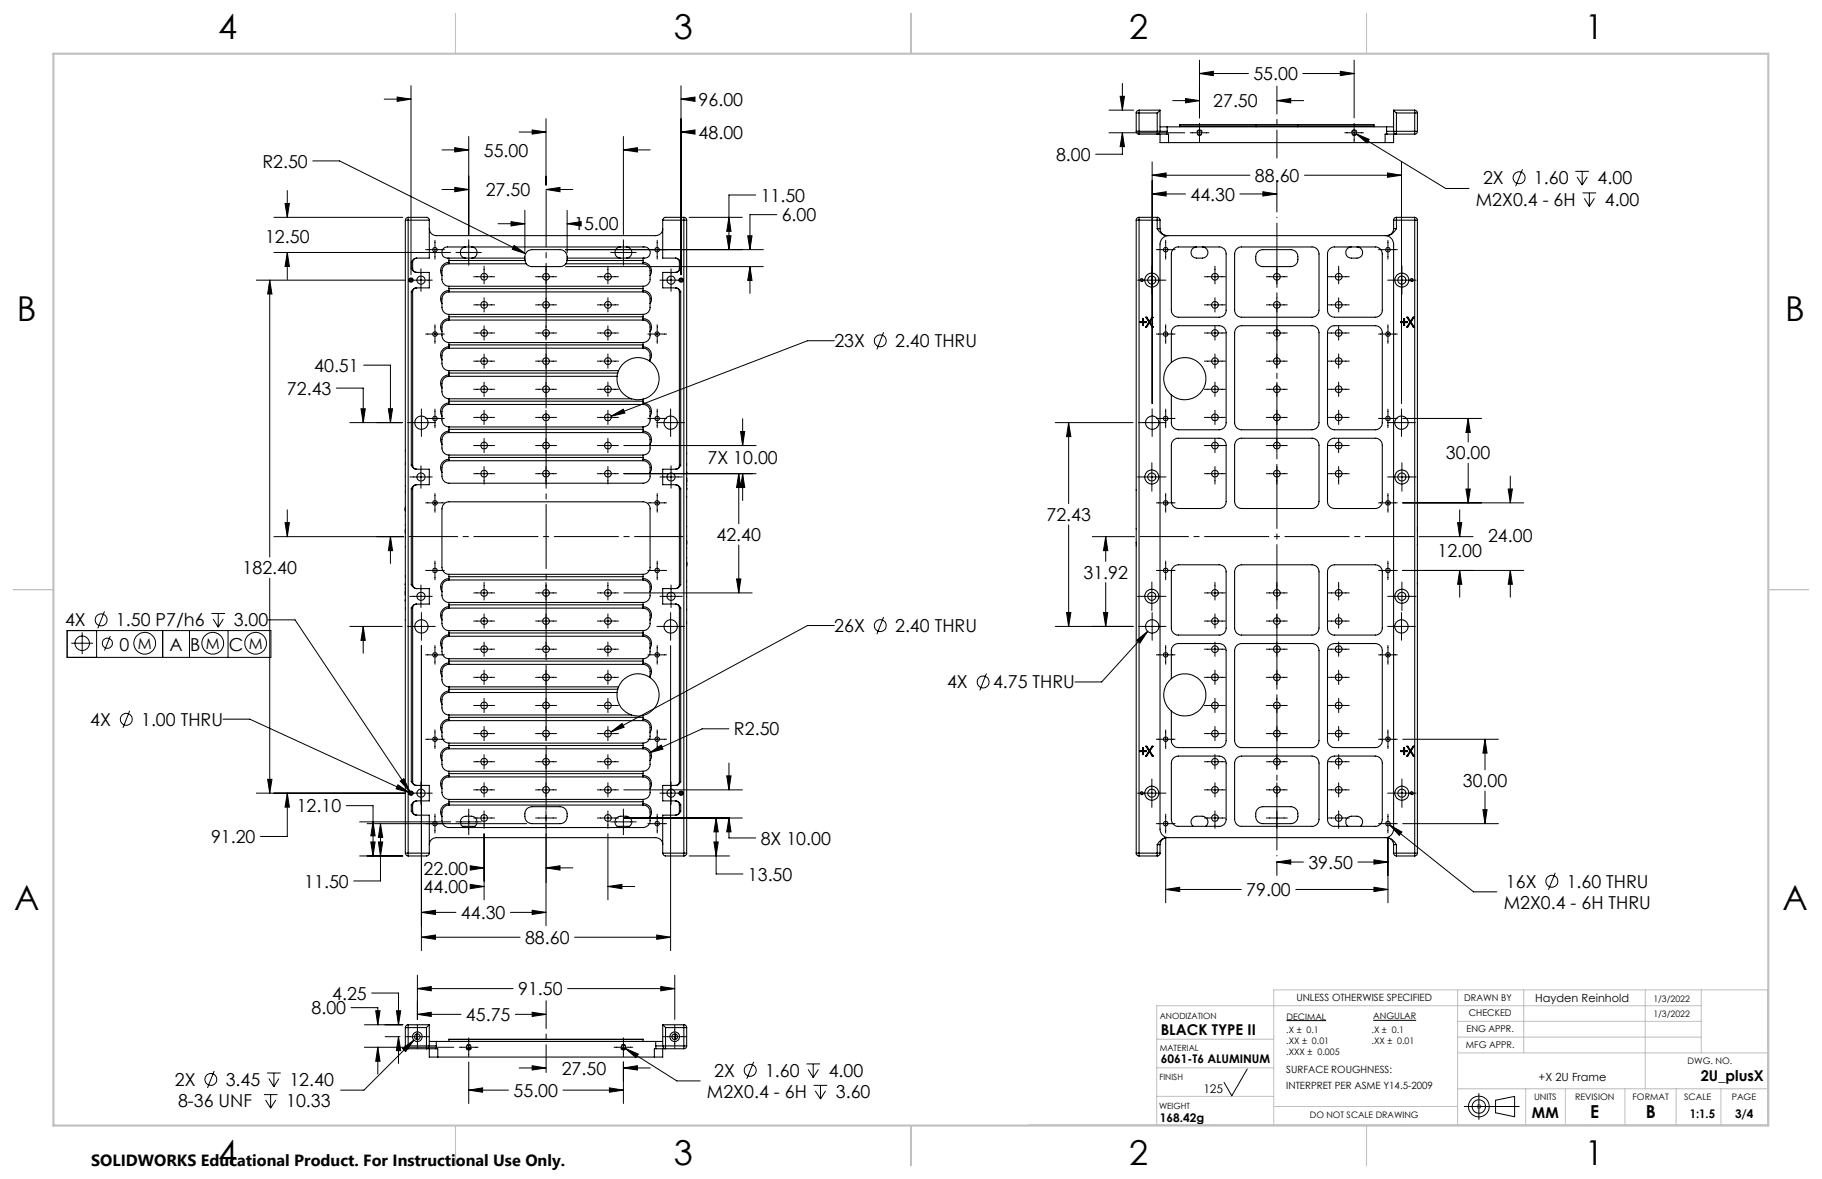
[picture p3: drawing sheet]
<svg xmlns="http://www.w3.org/2000/svg" width="432mm" height="279mm" viewBox="0 0 432 279" stroke-linecap="round" stroke-linejoin="round" font-family="sans-serif">
<defs><g id="words">
<g font-size="8.1">
<text x="51.7" y="9.3">4</text>
<text x="159.7" y="9.3">3</text>
<text x="267.6" y="9.3">2</text>
<text x="375.6" y="9.3">1</text>
<text x="4" y="76">B</text>
<text x="423.1" y="76">B</text>
<text x="3.3" y="215.7">A</text>
<text x="422.4" y="215.7">A</text>
<text x="51.7" y="276">4</text>
<text x="159.7" y="276">3</text>
<text x="267.6" y="276">2</text>
<text x="375.6" y="276">1</text>
</g>
<g font-size="4.2">
<text x="297" y="19">55.00</text>
<text x="165.6" y="25.1">96.00</text>
<text x="287.5" y="25.4">27.50</text>
<text x="165.6" y="32.9">48.00</text>
<text x="62.2" y="39.7">R2.50</text>
<text x="114.7" y="37.1">55.00</text>
<text x="250.3" y="38.1">8.00</text>
<text x="115.1" y="46.5">27.50</text>
<text x="180.3" y="47.8">11.50</text>
<text x="282.1" y="47.5">44.30</text>
<text x="297.4" y="43.1">88.60</text>
<text x="351.5" y="43.7">2X</text>
<text x="363.5" y="43.7">1.60</text>
<text x="378.6" y="43.7">4.00</text>
<text x="185.3" y="52.5">6.00</text>
<text x="349.8" y="48.7">M2X0.4 - 6H</text>
<text x="380.3" y="48.8">4.00</text>
<text x="62.8" y="57.6">12.50</text>
<text x="136.1" y="54.6">15.00</text>
<text x="197.7" y="82.3">23X</text>
<text x="212.1" y="82.3">2.40 THRU</text>
<text x="74.5" y="88.1">40.51</text>
<text x="68" y="93.5">72.43</text>
<text x="167.7" y="109.9">7X 10.00</text>
<text x="342.7" y="108.8">30.00</text>
<text x="248" y="123.4">72.43</text>
<text x="169.8" y="128.2">42.40</text>
<text x="352.7" y="128.4">24.00</text>
<text x="57.5" y="136.1">182.40</text>
<text x="256.8" y="137.1">31.92</text>
<text x="340.7" y="132">12.00</text>
<text x="15.4" y="148.4">4X</text>
<text x="27.5" y="148.4">1.50 P7/h6</text>
<text x="55.4" y="148.4">3.00</text>
<text x="197.7" y="149.8">26X</text>
<text x="212.1" y="149.8">2.40 THRU</text>
<text x="28.3" y="154.2">0</text>
<text x="40.2" y="154.2">A</text>
<text x="45.1" y="154.2">B</text>
<text x="54.3" y="154.2">C</text>
<text x="224.5" y="163.2">4X</text>
<text x="235.3" y="163.2">4.75 THRU</text>
<text x="21.4" y="172">4X</text>
<text x="33.5" y="172">1.00 THRU</text>
<text x="174" y="174.3">R2.50</text>
<text x="346.7" y="186.5">30.00</text>
<text x="70.3" y="192.5">12.10</text>
<text x="50" y="199.8">91.20</text>
<text x="180.3" y="200.2">8X 10.00</text>
<text x="100.4" y="207.3">22.00</text>
<text x="177.2" y="208.7">13.50</text>
<text x="310.1" y="205.9">39.50</text>
<text x="72.1" y="210.4">11.50</text>
<text x="100.4" y="211.7">44.00</text>
<text x="295.4" y="212.4">79.00</text>
<text x="356.4" y="215.5">M2X0.4 - 6H THRU</text>
<text x="356.9" y="210.4">16X</text>
<text x="371.3" y="210.4">1.60 THRU</text>
<text x="109.2" y="217.8">44.30</text>
<text x="124.4" y="223.7">88.60</text>
<text x="78.7" y="236.9">4.25</text>
<text x="122.8" y="235.9">91.50</text>
<text x="73.8" y="240.4">8.00</text>
<text x="110.4" y="242">45.75</text>
<text x="41.4" y="257.3">2X</text>
<text x="53.5" y="257.3">3.45</text>
<text x="68.6" y="257.3">12.40</text>
<text x="133.1" y="254.7">27.50</text>
<text x="169.3" y="255.2">2X</text>
<text x="181.3" y="255.2">1.60</text>
<text x="196.4" y="255.2">4.00</text>
<text x="42.2" y="262.4">8-36 UNF</text>
<text x="67.8" y="262.4">10.33</text>
<text x="121.7" y="259.9">55.00</text>
<text x="167.6" y="260.3">M2X0.4 - 6H</text>
<text x="198.1" y="260.3">3.60</text>
<text x="376.9" y="265">E</text>
<text x="390.1" y="265">B</text>
</g>
<text font-size="3.8" x="21.6" y="276.3">SOLIDWORKS Educational Product. For Instructional Use Only.</text>
<g font-size="3.6">
<text x="32.7" y="153.7">M</text>
<text x="48.8" y="153.7">M</text>
<text x="59" y="153.7">M</text>
</g>
<g font-size="3.5">
<text x="275.1" y="245.3">BLACK TYPE II</text>
<text x="403.1" y="256.3">2U_plusX</text>
<text x="363.1" y="265">MM</text>
</g>
<g font-size="2.8">
<text x="275.1" y="252">6061-T6 ALUMINUM</text>
<text x="285.2" y="259.1">125</text>
<text x="274.9" y="265.9">168.42g</text>
<text x="400.5" y="265">1:1.5</text>
<text x="411.2" y="265">3/4</text>
</g>
<g font-size="2.7">
<text x="363.8" y="237.4">Hayden Reinhold</text>
<text x="364.6" y="256.3">+X 2U Frame</text>
</g>
<g font-size="2.4">
<text x="307.2" y="237.2">UNLESS OTHERWISE SPECIFIED</text>
<text x="304.8" y="254.3">SURFACE ROUGHNESS:</text>
<text x="304.8" y="258.2">INTERPRET PER ASME Y14.5-2009</text>
</g>
<g font-size="2.2">
<text x="347" y="237.2">DRAWN BY</text>
<text x="347.6" y="244.7">ENG APPR.</text>
<text x="348.1" y="240.9">CHECKED</text>
<text x="347.4" y="248.4">MFG APPR.</text>
</g>
<g font-size="2.1">
<text x="391.8" y="237.4">1/3/2022</text>
<text x="304.8" y="244.7">.X ± 0.1</text>
<text x="304.9" y="241.6">DECIMAL</text>
<text x="325" y="244.7">.X ± 0.1</text>
<text x="325.4" y="241.6">ANGULAR</text>
<text x="391.8" y="241.1">1/3/2022</text>
<text x="304.8" y="247.4">.XX ± 0.01</text>
<text x="304.8" y="249.9">.XXX ± 0.005</text>
<text x="325" y="247.3">.XX ± 0.01</text>
<text x="400" y="252.1">DWG. NO.</text>
<text x="363.5" y="260.7">UNITS</text>
<text x="373.3" y="260.7">REVISION</text>
<text x="386.9" y="260.7">FORMAT</text>
<text x="399.1" y="260.7">SCALE</text>
<text x="410.4" y="260.7">PAGE</text>
<text x="310.4" y="265">DO NOT SCALE DRAWING</text>
</g>
<g font-size="2">
<text x="274.8" y="241.4">ANODIZATION</text>
<text x="274.8" y="249.1">MATERIAL</text>
<text x="274.8" y="255.9">FINISH</text>
<text x="274.7" y="262.9">WEIGHT</text>
</g>
</g></defs>
<g fill="none" stroke="#000" stroke-width=".24">
<path d="M266 19.8v6.3M284.3 17.4l3.2-.5v1zM284.3 14.3v13.6M284.3 17.4h11.6M308.8 17.4h12.1M317.6 16.9l3.3 .5-3.3 .5zM320.9 14.3v13.6M74.1 38.1h6.4l44.1 22M91.1 23.5h6.3M94.1 23l3.3 .5-3.3 .5zM97.4 20.3v44.8M104.7 35.5h6.4"/>
<path d="M107.8 35l3.3 .5-3.3 .5zM111.1 32.3v23.3M123 31.3h6.4M126.1 30.8l3.3 .5-3.3 .5zM129.4 28.1v15.8M147.7 35.5l3.4-.5v1zM147.7 32.3v23.3M147.7 35.5h6.4M161.4 23.5l3.3-.5v1zM161.4 31.3l3.3-.5v1zM161.4 20.3v44.8M161.4 23.5h3"/>
<path d="M161.4 31.3h3M262.8 31.5h18M262.8 26.1h5.9M265.5 22.8h1l-.5 3.3zM266 31.5l.5 3.2h-1zM266 31.5v5h-6.4M273 38.3v57.3M277.9 23.8h6.4M281 23.4l3.3 .4-3.3 .6zM282 31.5h4.5M284.3 29.2v4.5M302.6 23.8l3.3-.4v1z"/>
<path d="M302.6 23.8h6.4M318.7 31.5h4.4M320.9 29.2v4.5M321.4 31.7l3.1 1.3-.5 .9zM321.4 31.7l21.2 13h5.6M332.1 38.3v57.3M64.9 59.8h41.9M64.9 51.5h30.6M67.6 48.2h1l-.5 3.3zM68.1 59.8l.5 3.3h-1zM68.1 45.2v6.3M68.1 59.8v6.4"/>
<path d="M100.9 59.2h4.4M103.1 56.9v4.5M104.7 44.9h6.4M107.8 44.4l3.3 .5-3.3 .5zM108.1 59.8h6M111.1 56.8v6.1M118 53h6.4M121.1 52.5l3.3 .5-3.3 .6zM121.8 58.2l2.8 1.9-3.2-1zM124.4 49.8v9.8M129.4 44.9l3.3-.5v1zM129.4 44.9h6.3"/>
<path d="M134 59.2h46.9M134.4 53l3.3-.5v1.1zM134.4 49.8v10.1M134.4 53h.5M144.7 59.8h6.1M147.7 56.8v6.1M155.8 56.9v4.5M163.3 51.5h12.6M172.2 55.9h1l-.4 3.3zM172.8 51.5l.4 3.3h-1zM177.2 55.9h1l-.5 3.3zM179.1 46.2h-6.3v13"/>
<path d="M184.1 50.9h-6.4v8.3M273 46l3.4-.6v1.1zM273 41.5l3.4-.5v1zM273 46h8M273 41.5h23.2M274 59.2h4.5M276.3 56.9v4.5M293.8 46h8.8M299.3 45.4l3.3 .6-3.3 .5zM302.6 42.8v7.4M309.1 41.5h23M326.7 59.2h4.5"/>
<path d="M328.8 41l3.3 .5-3.3 .5zM328.9 56.9v4.5M360.8 40.1l-1.6 4M373.3 40.6h3.3M373.7 41.9l1.3 2M375 40.6v3.3M375 45.7h3.3M375.5 47l1.2 1.9M376.2 41.9l-1.2 2M376.7 45.7v3.2M377.9 47l-1.2 1.9M60.7 66.4h35.4"/>
<path d="M63.9 66.4l.6 3.3h-1.1zM63.9 66.4v65.6M97.4 66l-.3 .4h5.3M97.8 66.4l-.4 .3M99.8 63.7v5.3M100.9 79.2h4.4M103.1 76.9v4.5M112.3 78.9h4.9M112.3 72.2h4.9M112.3 65.6h4.9M114.7 63.1v4.2M114.7 70.6v3.3"/>
<path d="M114.7 77.2v3.4M126.9 78.9h5M126.9 72.2h5M126.9 65.6h5M129.4 63.1v4.2M129.4 70.6v3.3M129.4 77.2v3.4M134 63.2h46.9M141.6 78.9h5M141.6 72.2h5M141.6 65.6h5M144.1 63.1v4.2"/>
<path d="M144.1 70.6v3.3M144.1 77.2v3.4M153.5 79.2h4.5M155.8 76.9v4.5M156.4 66.4h5.3M159 63.7v5.3M161.4 66l-.3 .4M161.7 66.4l-.3 .3M177.7 63.2l.5 3.3h-1zM177.7 63.2v6.3M209.4 78.7l-1.6 4.1M269.6 66.4h6.7"/>
<path d="M270.6 66l-.3 .4M270.9 66.4l-.3 .3M273 63v6.7M274 79.2h4.5M276.3 76.9v4.5M285.4 78.9h5M285.4 72.2h5M285.4 65.6h5M287.9 63.1v4.2M287.9 70.6v3.3M287.9 77.2v3.4M300.1 78.9h5"/>
<path d="M300.1 72.2h5M300.1 65.6h5M302.6 63.1v4.2M302.6 70.6v3.3M302.6 77.2v3.4M314.8 78.9h5M314.8 72.2h5M314.8 65.6h5M317.3 63.1v4.2M317.3 70.6v3.3M317.3 77.2v3.4M326.7 79.2h4.5"/>
<path d="M328.9 66.4h6.7M328.9 76.9v4.5M332.2 63v6.7M334.6 66l-.3 .4M334.9 66.4l-.3 .3M79.7 92h6.4v8.2M85.5 96.9h1.1l-.5 3.3zM86.2 86.5h6.3v13.7M92 96.9h1l-.5 3.3zM99.9 96.9v6.5M100.9 99.2h4.4M103.1 96.9v4.5"/>
<path d="M112.3 98.9h4.9M112.3 92.3h4.9M112.3 85.6h4.9M114.7 83.9v3.4M114.7 90.6v3.3M114.7 97.2v3.4M126.9 98.9h5M126.9 92.3h5M126.9 85.6h5M129.4 83.9v3.4M129.4 90.6v3.3M129.4 97.2v3.4"/>
<path d="M141.6 98.9h5M141.6 92.3h5M141.6 85.6h5M144.1 83.9v3.4M144.1 90.6v3.3M144.1 97.2v3.4M144.8 98.6l2.9-1.6 .4 .9zM153.5 99.2h4.5M155.8 96.9v4.5M158.9 96.9v6.5M176 99.2v6.4M197.7 80.8h-6.3l-46.6 17.8"/>
<path d="M273 96.9v6.5M274 99.2h4.5M276.3 96.9v4.5M285.4 98.9h5M285.4 92.3h5M285.4 85.6h5M287.9 83.9v3.4M287.9 90.6v3.3M287.9 97.2v3.4M300.1 98.9h5M300.1 92.3h5M300.1 85.6h5"/>
<path d="M302.6 83.9v3.4M302.6 90.6v3.3M302.6 97.2v3.4M314.8 98.9h5M314.8 92.3h5M314.8 85.6h5M317.3 83.9v3.4M317.3 90.6v3.3M317.3 97.2v3.4M326.7 99.2h4.5M328.9 96.9v4.5M332.1 96.9v6.5"/>
<path d="M332.4 99.2h18.7M347.9 99.2l.5 3.3h-1zM347.9 99.2v5.5M82.9 100.2h12.4M96.6 100.2h6.6M97.1 113h5.3M99.8 110.4v5.3M100.9 119.2h4.4M103.1 116.9v4.5M112.3 105.6h4.9M112.3 112.3h4.9M114.7 103.9v3.4"/>
<path d="M114.7 110.6v4.1M126.9 105.6h5M126.9 112.3h5M129.4 103.9v3.4M129.4 110.6v4.1M141.6 105.6h5M141.6 112.3h5M144.1 103.9v3.4M144.1 110.6v4.1M147.8 105.6h31.4M147.8 112.3h31.4M153.5 119.2h4.5"/>
<path d="M155.7 100.2h6.5M155.8 116.9v4.5M156.4 113h5.3M159 110.4v5.3M175.1 112.3l.5 3.2h-1zM175.1 112.3v11.8M175.5 102.3h1l-.5 3.3zM176 112.3l.5 3.2h-1zM176 112.3v6.3M250.1 100.2h18.4M253.3 100.2l.5 3.3h-1zM253.3 100.2v19.1"/>
<path d="M269.6 113h6.7M269.8 100.2h6.5M273 109.7v6.7M274 119.2h4.5M276.3 116.9v4.5M285.4 105.6h5M285.4 112.3h5M287.9 103.9v3.4M287.9 110.6v4.1M300.1 105.6h5M300.1 112.3h5M302.6 103.9v3.4"/>
<path d="M302.6 110.6v4.1M314.8 105.6h5M314.8 112.3h5M317.3 103.9v3.4M317.3 110.6v4.1M326.7 119.2h4.5M328.9 113h6.7M328.9 100.2h6.5M328.9 116.9v4.5M332.2 109.7v6.7M332.4 119.2h28.7M347.4 115.9h1l-.5 3.3z"/>
<path d="M347.9 109.8v9.4M357.4 115.9h1l-.5 3.3zM357.9 112.8v6.4M63.9 137.1v50.9M64.9 127.2h30.8M67.6 123.9h1l-.5 3.3zM68.1 120.8v6.4M92.5 127.2l.5 3.3h-1zM92.5 127.2v6.3M99.8 138.6v5.4M100.9 135.2h4.4M103.1 133v4.4"/>
<path d="M114.7 138v4.2M129.4 138v4.2M144.1 138v4.2M153.5 135.2h4.5M155.8 133v4.4M159 138.6v5.4M174.6 137.2h1l-.5 3.3zM175.1 129.2v11.3M253.3 124.4v24M258.9 127.2h10M262 127.2l.5 3.3h-1zM262 127.2v5.8"/>
<path d="M262 138.1v10.3M273 137.9v6.8M274 135.2h4.5M276.3 133v4.4M287.9 138v4.2M302.6 138v4.2M317.3 138v4.2M326.7 135.2h4.5M328.9 133v4.4M332.2 137.9v6.8M332.4 135.2h28.7M336.3 127.2h12.8"/>
<path d="M345.4 123.9h1l-.5 3.3zM345.9 135.2l.5 3.3h-1zM345.9 120.8v6.4M345.9 135.2v6.3M357.9 135.2l.5 3.3h-1zM357.9 135.2v6.3M15.9 149.4h48.3v6.4h-48.3zM16.9 152.4h5.1M19.5 149.9v5.1M22.9 149.4v6.4M24.8 144.9l-1.6 4M26.1 150.7l-1.3 3.5"/>
<path d="M38.6 149.4v6.4M44.9 149.4v6.4M50.1 145.4h3.2M50.5 146.7l1.2 1.9M51.7 145.4v3.2M52.9 146.7l-1.2 1.9M54 149.4v6.4M63.6 146.9h6.3l27.2 40.7M82.9 148.4h12.4M86.1 148.4l.5 3.4h-1.1zM86.1 148.4v6.4M96.6 148.4h6.6"/>
<path d="M97.1 141.3h5.3M99.9 145.2v6.5M99.9 153v72.3M100.9 155.2h4.4M103.1 153v4.4M112.3 147.2h4.9M112.3 140.5h4.9M112.3 153.8h4.9M114.7 145.5v3.4M114.7 152.2v3.3M114.7 158.8v3.4M126.9 147.2h5"/>
<path d="M126.9 140.5h5M126.9 153.8h5M129.4 145.5v3.4M129.4 152.2v3.3M129.4 158.8v3.4M141.6 147.2h5M141.6 140.5h5M141.6 153.8h5M144.1 145.5v3.4M144.1 152.2v3.3M144.1 158.8v3.4M147.8 140.5h30.5"/>
<path d="M153.5 155.2h4.5M155.7 148.4h6.5M155.8 153v4.4M156.4 141.3h5.3M158.9 145.2v6.5M158.9 153v72.3M197.7 148.2h-6.3l-46.6 25.3M209.4 146.2l-1.6 4.1M233.8 159.6l-1.6 4M250.1 148.4h18.4M252.8 145.2h1l-.5 3.2zM261.5 145.2h1l-.5 3.2z"/>
<path d="M269.4 151.7l2.6-2.1-1.8 2.8zM269.6 141.3h6.7M269.8 148.4h6.5M272 149.6l-10.9 12h-6.4M273 145.2v6.5M274 155.2h4.5M276.3 153v4.4M285.4 147.2h5M285.4 140.5h5M285.4 153.8h5M287.9 145.5v3.4M287.9 152.2v3.3"/>
<path d="M287.9 158.8v3.4M300.1 147.2h5M300.1 140.5h5M300.1 153.8h5M302.6 145.5v3.4M302.6 152.2v3.3M302.6 158.8v3.4M314.8 147.2h5M314.8 140.5h5M314.8 153.8h5M317.3 145.5v3.4M317.3 152.2v3.3"/>
<path d="M317.3 158.8v3.4M326.7 155.2h4.5M328.9 141.3h6.7M328.9 148.4h6.5M328.9 153v4.4M332.1 145.2v6.5M30.7 168.5l-1.6 4M52.8 170.4h6.4l37.9 17.5M100.9 175.2h4.4M103.1 173v4.4M112.3 160.5h4.9M112.3 167.2h4.9"/>
<path d="M112.3 173.8h4.9M114.7 165.5v3.4M114.7 172.2v3.3M114.7 178.8v3.4M126.9 160.5h5M126.9 167.2h5M126.9 173.8h5M129.4 165.5v3.4M129.4 172.2v3.3M129.4 178.8v3.4M141.6 160.5h5M141.6 167.2h5"/>
<path d="M141.6 173.8h5M144.1 165.5v3.4M144.1 172.2v3.3M144.1 178.8v3.4M144.8 173.5l2.6-2.1 .5 .9zM153.5 175.2h4.5M153.9 178.4l2.8-1.8 .4 .9zM155.8 173v4.4M172.8 172.7h-6.4l-12.5 5.7M274 175.2h4.5M276.3 173v4.4M285.4 160.5h5"/>
<path d="M285.4 167.2h5M285.4 173.8h5M287.9 165.5v3.4M287.9 172.2v3.3M287.9 178.8v3.4M300.1 160.5h5M300.1 167.2h5M300.1 173.8h5M302.6 165.5v3.4M302.6 172.2v3.3M302.6 178.8v3.4M314.8 160.5h5"/>
<path d="M314.8 167.2h5M314.8 173.8h5M317.3 165.5v3.4M317.3 172.2v3.3M317.3 178.8v3.4M326.7 175.2h4.5M328.9 173v4.4M332.4 175.2h22.7M351.9 175.2l.5 3.3h-1zM351.9 175.2v7.2M60.7 188h35.4M63.4 184.7h1.1l-.6 3.3z"/>
<path d="M68.1 188l.5 3.3h-1zM68.1 188v10.2h-6.4M82.1 190.9h6.3v11.9M85.2 194.8h21.6M87 195.2h37.8M87.9 199.5h1l-.5 3.3zM88.4 194.8l.5 3.3h-1zM89.7 199.5h1l-.5 3.3zM90.2 195.2l.5 3.3h-1zM90.2 195.2v13.6h-6.4M94.3 186l2.8 1.9-3.2-1zM94.9 185.1l.8-.6 1.4 3.1z"/>
<path d="M97.4 187.6l-.3 .4h5.3M97.8 188l-.4 .3M99.8 185.3v5.3M103.1 192.9v4.5M108.1 194.8h6M111.1 191.7v6.1M112.3 180.5h4.9M112.3 187.2h4.9M112.3 193.9h4.9M114.7 185.5v3.4M114.7 192.2v4.1M114.7 197.6v15.7"/>
<path d="M126.9 180.5h5M126.9 187.2h5M126.9 193.9h5M129.4 185.5v3.4M129.4 192.2v4.1M129.4 197.6v21.8M141.6 180.5h5M141.6 187.2h5M141.6 193.9h5M144.1 185.5v3.4M144.1 192.2v4.1M144.1 197.6v15.7"/>
<path d="M144.7 194.8h6.1M147.7 191.7v6.1M147.8 187.2h28.1M147.8 193.9h28.1M153.5 195.2h4.5M155.8 192.9v4.5M156.4 188h5.3M159 185.3v5.3M161.4 187.6l-.3 .4M161.7 188l-.3 .3M169.2 199.5h1l-.5 3.3zM169.7 193.9l.5 3.2h-1z"/>
<path d="M169.7 193.9v13.2h6.4M172.2 183.9h1l-.4 3.3zM172.8 193.9l.4 3.2h-1zM172.8 193.9v4.7h6.3M172.8 180.8v6.4M269.6 188h6.7M270.6 187.6l-.3 .4M270.9 188l-.3 .3M273 184.6v6.7M274 195.2h4.5M276.3 192.9v4.5M276.3 198.7v15.3"/>
<path d="M285.4 180.5h5M285.4 187.2h5M285.4 193.9h5M287.9 185.5v3.4M287.9 192.2v4.1M300.1 180.5h5M300.1 187.2h5M300.1 193.9h5M302.6 185.5v3.4M302.6 192.2v4.1M314.8 180.5h5M314.8 187.2h5"/>
<path d="M314.8 193.9h5M317.3 185.5v3.4M317.3 192.2v4.1M326.7 195.2h4.5M328.9 188h6.7M328.9 192.9v4.5M328.9 198.7v15.3M329.4 195.5l2.8 1.7-.6 .8zM329.4 195.5l19.8 15.8h5.6M332.2 184.6v6.7M332.4 195.2h22.7M334.6 187.6l-.3 .4"/>
<path d="M334.9 188l-.3 .3M351.4 191.9h1l-.5 3.3zM351.9 187.5v7.7M85.2 202.8h10.3M99.9 216.2l3.3-.5v1zM99.9 216.2h8.2M111.4 205.2l3.3 .5-3.3 .5zM111.4 209.6l3.3 .5-3.3 .5zM112.1 205.7h2.6M112.1 210.1h2.6M121 216.2h8.4M126.1 215.7l3.3 .5-3.3 .5z"/>
<path d="M129.4 205.7l3.3-.5v1zM129.4 205.7h6.3M144.1 210.1l3.3-.5v1zM144.1 210.1h6.3M163.3 202.8h9.6M276.3 210.8l3.3-.5v1zM276.3 210.8h17.9M302.6 204.3l3.3-.5v1zM302.6 204.1v3.4M302.6 204.3h6.3M307.1 210.8h21.8M321.8 204.3h7.1"/>
<path d="M325.6 210.3l3.3 .5-3.3 .5zM325.6 203.8l3.3 .5-3.3 .5zM368.6 206.8l-1.6 4.1M83.2 238.8h6.3v4.1M88.1 235.3h6.3v7.6M89 239.5h1.1l-.6 3.4zM93.9 239.5h1.1l-.6 3.4zM98.9 234.3l3.3-.5v1zM98.9 231.1v10.5M98.9 234.3h22.7M99.9 222.1l3.3-.5v1zM99.9 222.1h23.4"/>
<path d="M126.1 239.9l3.3 .5-3.3 .5zM134.5 234.3h25.4M136.2 222.1h22.7M155.6 221.6l3.3 .5-3.3 .5zM156.6 233.8l3.3 .5-3.3 .5zM159.9 231.1v10.5M50.8 253.8l-1.6 4M62.5 259.4h3.3M63.3 254.3h3.2M63.7 255.6l1.2 1.9M64.1 259.4v3.2M64.9 254.3v3.2"/>
<path d="M66.1 255.6l-1.2 1.9M86.4 248.2h21.2M86.4 242.9h9.1M89.5 248.2l.6 3.3h-1.1zM89.5 248.2v6.3M91.3 245.7h3.5M94.4 245.7l.6 3.3h-1.1zM94.4 245.7v6.3M95.4 248.5l2.7-2-2 2.7zM96.1 245.7h5.6M98.1 246.5l-11.8 11.8h-5.6M98.9 242.9v5.6"/>
<path d="M98.9 240.4l3.3-.5v1zM98.9 240.4h10.4M108.8 248.2h4.5M111.1 246v4.4M111.1 258.3l3.3-.5v1zM111.1 251.7v9.8M111.1 258.3h9.4M122.1 240.4h7.3M123 253.1h6.4M126.1 252.6l3.3 .5-3.3 .5zM133.4 258.3h14.3M144.4 257.8l3.3 .5-3.3 .5z"/>
<path d="M145.5 248.2h4.5M147.7 246v4.4M147.7 253.1l3.4-.5v1zM147.7 251.7v9.8M147.7 253.1h6.4M148.2 248.5l3.1 1.3-.6 .8zM148.2 248.5l12.2 7.7h5.5M157.1 245.7h5.6M159.9 242.9v5.6M178.6 251.6l-1.6 4.1M191.1 252.1h3.2M191.5 253.4l1.2 2"/>
<path d="M192.7 252.1v3.3M192.8 257.2h3.2M193.2 258.5l1.3 2M194 253.4l-1.3 2M194.5 257.2v3.3M195.7 258.5l-1.2 2M295.6 253.3l-3.7 6.4-1.8-3.2M304.9 241.9h9.4M325.4 241.8h10.2M350.5 259.2v6.1M62.9 260.7l1.2 1.9M65.4 260.7l-1.3 1.9"/>
<path d="M347 262.2h13M350.1 261.9l.7 .7M350.8 261.9l-.7 .7M354.4 260.7l4.6-.9v4.9l-4.6-1z"/>
<circle cx="360" cy="42.1" r="1.41"/>
<circle cx="208.6" cy="80.8" r="1.41"/>
<circle cx="19.5" cy="152.4" r="1.72"/>
<circle cx="24" cy="146.9" r="1.4"/>
<circle cx="25.4" cy="152.5" r="1.2"/>
<circle cx="34.3" cy="152.4" r="2.57"/>
<circle cx="50.4" cy="152.4" r="2.57"/>
<circle cx="60.6" cy="152.4" r="2.57"/>
<circle cx="208.6" cy="148.2" r="1.41"/>
<circle cx="29.9" cy="170.5" r="1.4"/>
<circle cx="233" cy="161.6" r="1.41"/>
<circle cx="367.8" cy="208.9" r="1.41"/>
<circle cx="50" cy="255.8" r="1.4"/>
<circle cx="177.8" cy="253.7" r="1.41"/>
<circle cx="350.5" cy="262.2" r="2.45"/>
<circle cx="350.5" cy="262.2" r="1.59"/>
</g>
<g fill="none" stroke="#c0c0c0" stroke-width=".24">
<path d="M345.4 234.6v32M361.1 234.6v14.9M389.9 234.6v23.4M403.2 238.3h-129.1v28.3M403.2 234.6v14.9M274.1 246.3h27.8M274.1 253h27.8M274.1 259.8h27.8M345.4 249.5h73.5M345.4 258h73.5M345.4 242h57.8M345.4 245.8h57.8"/>
<path d="M361.6 258v8.6M371 258v8.6M385.1 258v8.6M397.2 258v8.6M407.8 258v8.6M243.9 266.6h175M301.9 262.2h43.5M350 262.2h1M350.1 261.9l.7 .7M350.5 261.7v1M350.8 261.9l-.7 .7M418.9 265.1v-30.5h-117v32"/>
</g>
<path d="M284.3 30.8a.67 .67 0 0 1 .6 .9 .67 .67 0 0 1-1.2 .1 .67 .67 0 0 1 .5-1h.1M320.9 30.8a.67 .67 0 0 1 .6 .9 .67 .67 0 0 1-1.1 .1 .67 .67 0 0 1 .4-1h.1M111.1 248.8a.67 .67 0 0 1-.6-.9 .67 .67 0 0 1 1.1-.1 .67 .67 0 0 1-.4 1h-.1M147.8 248.8a.67 .67 0 0 1-.6-.9 .67 .67 0 0 1 1.1-.1 .67 .67 0 0 1-.4 1h-.1" fill="none" stroke="#000" stroke-width=".24" stroke-dasharray="1.3 .6" stroke-dashoffset=".4" stroke-linecap="butt"/>
<path d="M129.4 209.2v-164.1" fill="none" stroke="#000" stroke-width=".24" stroke-dasharray="15.2 1.3 1.3 1.3" stroke-dashoffset="1.8"/>
<path d="M161.9 127.2h-64.9M270.2 127.2h64.9" fill="none" stroke="#000" stroke-width=".24" stroke-dasharray="15.2 1.3 1.3 1.3" stroke-dashoffset="3.7"/>
<path d="M302.6 20.4v17M129.4 237.2v17" fill="none" stroke="#000" stroke-width=".24" stroke-dasharray="15.2 1.3 1.3 1.3" stroke-dashoffset="8.6"/>
<path d="M302.6 51.5v151.3" fill="none" stroke="#000" stroke-width=".24" stroke-dasharray="15.2 1.3 1.3 1.3" stroke-dashoffset="-1.4"/>
<path d="M418.9 234.6v32" fill="none" stroke="#c0c0c0" stroke-width=".24" stroke-dasharray="15.2 1.3 1.3 1.3" stroke-dashoffset="1.2"/>
<path d="M108 3.2v9.5M215.9 3.2v9.5M323.8 3.2v9.5M3.1 139.7h9.6M419.1 139.7h9.5M108 266.7v9.6M215.9 266.7v9.6M323.8 266.7v9.6" fill="none" stroke="#c0c0c0" stroke-width=".25"/>
<path d="M12.7 12.7h406.4v254h-406.4z" fill="none" stroke="#c0c0c0" stroke-width=".5"/>
<g fill="#000">
<path d="M97.1 188l.3 .3v-.3zM97.4 187.6v.4h.4zM97.1 66.4l.3 .3v-.3zM97.4 66v.4h.4zM161.1 188l.3 .3v-.3zM161.4 187.6v.4h.3zM161.1 66.4l.3 .3v-.3zM161.4 66v.4h.3z"/>
<path d="M270.3 188l.3 .3v-.3zM270.6 187.6v.4h.3zM334.3 188l.3 .3v-.3zM334.6 187.6v.4h.3zM334.3 66.4l.3 .3v-.3zM334.6 66v.4h.3zM270.3 66.4l.3 .3v-.3zM270.6 66v.4h.3z"/>
<path d="M111.4 205.2l3.3 .5-3.3 .5zM129.4 205.7l3.3-.5v1zM111.4 209.6l3.3 .5-3.3 .5zM144.1 210.1l3.3-.5v1zM169.7 193.9l.5 3.2h-1zM169.2 199.5h1l-.5 3.3zM172.8 193.9l.4 3.2h-1zM172.2 183.9h1l-.4 3.3zM174.6 137.2h1l-.5 3.3zM175.1 112.3l.5 3.2h-1zM176 112.3l.5 3.2h-1zM175.5 102.3h1l-.5 3.3zM86.1 148.4l.5 3.4h-1.1zM85.5 96.9h1.1l-.5 3.3zM99.9 222.1l3.3-.5v1zM155.6 221.6l3.3 .5-3.3 .5zM126.1 215.7l3.3 .5-3.3 .5zM99.9 216.2l3.3-.5v1zM107.8 35l3.3 .5-3.3 .5zM147.7 35.5l3.4-.5v1zM129.4 44.9l3.3-.5v1zM107.8 44.4l3.3 .5-3.3 .5zM88.4 194.8l.5 3.3h-1zM87.9 199.5h1l-.5 3.3zM68.1 59.8l.5 3.3h-1zM67.6 48.2h1l-.5 3.3zM90.2 195.2l.5 3.3h-1zM89.7 199.5h1l-.5 3.3zM177.2 55.9h1l-.5 3.3zM177.7 63.2l.5 3.3h-1zM172.2 55.9h1l-.4 3.3zM172.8 51.5l.4 3.3h-1zM121.1 52.5l3.3 .5-3.3 .6zM134.4 53l3.3-.5v1.1zM121.8 58.2l-.4 .9 3.2 1zM92.5 127.2l.5 3.3h-1zM92 96.9h1l-.5 3.3zM153.9 178.4l3.2-.9-.4-.9zM144.8 173.5l3.1-1.2-.5-.9zM144.8 98.6l3.3-.7-.4-.9zM63.4 184.7h1.1l-.6 3.3zM63.9 66.4l.6 3.3h-1.1zM67.6 123.9h1l-.5 3.3zM68.1 188l.5 3.3h-1zM94.1 23l3.3 .5-3.3 .5zM161.4 23.5l3.3-.5v1zM126.1 30.8l3.3 .5-3.3 .5zM161.4 31.3l3.3-.5v1zM94.9 185.1l2.2 2.5-1.4-3.1zM94.3 186l-.4 .9 3.2 1zM111.1 258.3l3.3-.5v1zM144.4 257.8l3.3 .5-3.3 .5zM126.1 252.6l3.3 .5-3.3 .5zM147.7 253.1l3.4-.5v1zM98.9 234.3l3.3-.5v1zM156.6 233.8l3.3 .5-3.3 .5zM98.9 240.4l3.3-.5v1zM126.1 239.9l3.3 .5-3.3 .5zM89.5 248.2l.6 3.3h-1.1zM89 239.5h1.1l-.6 3.4zM93.9 239.5h1.1l-.6 3.4zM94.4 245.7l.6 3.3h-1.1zM95.4 248.5l.7 .7 2-2.7zM148.2 248.5l2.5 2.1 .6-.8zM261.5 145.2h1l-.5 3.2zM262 127.2l.5 3.3h-1zM253.3 100.2l.5 3.3h-1zM252.8 145.2h1l-.5 3.2zM273 46l3.4-.6v1.1zM299.3 45.4l3.3 .6-3.3 .5zM273 41.5l3.4-.5v1zM328.8 41l3.3 .5-3.3 .5zM351.4 191.9h1l-.5 3.3zM351.9 175.2l.5 3.3h-1zM357.9 135.2l.5 3.3h-1zM357.4 115.9h1l-.5 3.3zM345.9 135.2l.5 3.3h-1zM345.4 123.9h1l-.5 3.3zM347.9 99.2l.5 3.3h-1zM347.4 115.9h1l-.5 3.3zM276.3 210.8l3.3-.5v1zM325.6 210.3l3.3 .5-3.3 .5zM302.6 204.3l3.3-.5v1zM325.6 203.8l3.3 .5-3.3 .5zM329.4 195.5l2.2 2.5 .6-.8zM269.4 151.7l.8 .7 1.8-2.8zM284.3 17.4l3.2-.5v1zM317.6 16.9l3.3 .5-3.3 .5zM302.6 23.8l3.3-.4v1zM281 23.4l3.3 .4-3.3 .6zM266 31.5l.5 3.2h-1zM265.5 22.8h1l-.5 3.3zM321.4 31.7l2.6 2.2 .5-.9z"/>
</g>
<g fill="none" stroke="#000" stroke-width=".25">
<path d="M269.3 26.8h.6M269.3 31.1h.6M269.3 31.1a.66 .66 0 0 0 .6 .7M269.3 26.8v4.3M269.9 26.1v.7M269.9 26.1a.66 .66 0 0 0-.6 .7M269.9 31.1v.7M269.9 26.8v4.3M269.9 26.8h4.3M269.9 26.1h5M269.9 31.1h4.3M269.9 31.8h4.3"/>
<path d="M274.2 31.1h.7M274.2 31.1v.7M274.2 31.8h2.3M274.2 26.8v4.3M274.9 26.1l-.7 .7M274.9 31.1a.66 .66 0 0 1-.7 .7M274.9 31.1h1.7M274.9 30.1h1.7M274.9 31.8v2h2M274.9 26.1v5M276.5 31.8h.4v2M276.6 31.1l-.1 .7"/>
<path d="M276.6 30.1v1M276.6 30.1h52M276.9 33.8h51.4M279.6 29.8v-.3h46v.3M279.6 29.8h18M279.6 29.8v.3M297.6 29.8v-.3l.1 .6M297.6 29.8v.3M297.7 29.8h9.8M307.6 29.8v-.3l-.2 .6M307.6 29.8v.3M307.6 29.8h18"/>
<path d="M325.6 29.8v.3M328.6 31.1l.1 .7M328.6 31.1h1.7M328.6 30.1h1.7M328.6 30.1v1M328.7 31.8h2.2M328.7 31.8h-.4v2M330.3 26.1l.6 .7M330.3 31.1h.6M330.3 31.1a.66 .66 0 0 0 .6 .7M330.3 31.8v2h-2M330.3 26.1v5"/>
<path d="M330.3 26.1h5M330.9 31.1v.7M330.9 26.8v4.3M330.9 26.8h4.4M330.9 31.1h4.4M330.9 31.8h4.4M335.3 26.1v.7M335.3 26.1a.66 .66 0 0 1 .6 .7M335.3 26.8h.6M335.3 31.1h.6M335.3 31.1v.7M335.3 26.8v4.3"/>
<path d="M335.9 31.1a.66 .66 0 0 1-.6 .7M335.9 26.8v4.3M96.1 52.2v68.6M96.1 52.2h.6M96.7 51.5l-.3 .1-.3 .6M96.7 51.5v.7M96.7 51.5h4.5l.4 .3 .1 .4M96.7 52.2h5M96.7 52.2v150M101.7 52.2v9h-3.3l-.9 .9M101.7 54.2a1.69 1.69 0 0 0 1.7 1.6h52a1.63 1.63 0 0 0 1.7-1.6M110.4 58.5a1.32 1.32 0 0 0-1.3 1.3 1.32 1.32 0 0 0 1.3 1.4"/>
<path d="M111.7 58.5a1.32 1.32 0 0 1 1.4 1.3 1.32 1.32 0 0 1-1.4 1.4M147.1 58.5a1.32 1.32 0 0 0-1.4 1.3 1.32 1.32 0 0 0 1.4 1.4M148.4 58.5a1.32 1.32 0 0 1 1.4 1.3 1.32 1.32 0 0 1-1.4 1.4M157.1 52.2v9h3a1.46 1.46 0 0 1 1.2 .9M157.1 52.2h5M162.1 52.2h.6M162.1 51.5v.7M162.1 51.5a.66 .66 0 0 1 .6 .7M162.1 51.5h-4.5l-.4 .3-.1 .4M162.1 52.2v150M162.7 52.2v59.7M269.3 52.2h.6"/>
<path d="M269.3 52.2v150M269.9 51.5v.7M269.9 51.5a.66 .66 0 0 0-.6 .7M269.9 52.2h4.3M269.9 51.5h4.3M269.9 52.2v150M274.2 51.5v.7M274.2 54.2h.1a3 3 0 0 0 2.2 1.6M274.2 54.2h.7M274.2 52.2h.7M274.2 51.5a.66 .66 0 0 1 .7 .7M274.2 52.2v2"/>
<path d="M274.9 54.2a1.69 1.69 0 0 0 1.7 1.6M274.9 52.2v2M275.5 56.4l.7-.4 .7-.2h51.4a2.05 2.05 0 0 1 2 2.1v138.6a2.05 2.05 0 0 1-2 2h-51.4a2.05 2.05 0 0 1-2-2v-138.6l.2-.8zM278.1 59l.8-.5h10a1.57 1.57 0 0 1 1.7 1.7v13.3a1.63 1.63 0 0 1-1.7 1.7h-9.6a1.69 1.69 0 0 1-1.7-1.7v-13.3l.1-.7zM283.6 58.5a1.32 1.32 0 0 0-1.3 1.3 1.32 1.32 0 0 0 1.3 1.4 2.32 2.32 0 0 0 2.4-.6 1.31 1.31 0 0 0 .1-1.3 1.31 1.31 0 0 0-1.2-.8M293.1 59l.8-.5h17a1.63 1.63 0 0 1 1.7 1.7v13.3a1.69 1.69 0 0 1-1.7 1.7h-16.6a1.69 1.69 0 0 1-1.7-1.7v-13.3zM298.1 59.7l1.2-.5h6.6a2.04 2.04 0 0 1 1.7 2 2.04 2.04 0 0 1-1.7 2h-6.6a1.93 1.93 0 0 1-1.7-2.7zM315.1 59l.8-.5h10a1.63 1.63 0 0 1 1.7 1.7v13.3a1.69 1.69 0 0 1-1.7 1.7h-9.6a1.69 1.69 0 0 1-1.7-1.7v-13.3l.1-.7zM320.3 58.5a1.32 1.32 0 0 0-1.4 1.3 1.32 1.32 0 0 0 1.4 1.4 2.34 2.34 0 0 0 2.4-.6 1.34 1.34 0 0 0-1.1-2.1M330.3 54.2a1.69 1.69 0 0 1-1.7 1.6M330.3 54.2h.6M330.3 52.2h.6"/>
<path d="M330.3 52.2v2M330.9 54.2l-.2 .3a2.54 2.54 0 0 1-2 1.3M330.9 51.5v.7M330.9 51.5a.66 .66 0 0 0-.6 .7M330.9 52.2h4.4M330.9 51.5h4.4M330.9 52.2v2M335.3 51.5v.7M335.3 52.2h.6M335.3 51.5a.66 .66 0 0 1 .6 .7M335.3 52.2v150M335.9 52.2v150"/>
<path d="M97.5 63.6l.9 .9 3.3 .1v3.6h-3a1.32 1.32 0 0 0-1.2 .9M97.5 69.1h.3M97.5 62.1h.3M97.5 63.6h.3M97.5 62.1v1.5M97.5 69.1v41.2M97.8 63.6a.96 .96 0 0 0 .9 1M97.8 62.1v1.5M97.8 69.1v41.2M98.7 68.2a.9 .9 0 0 0-.9 .9M98.7 61.2a.96 .96 0 0 0-.9 .9M104.7 65.3a1.9 1.9 0 0 0 1.7 2.5"/>
<path d="M104.7 71.9a1.92 1.92 0 0 0 1.7 2.6M104.7 78.6a1.92 1.92 0 0 0 1.7 2.6M106.4 74.5v.6M106.4 61.2v.5M106.4 67.8v.6M106.4 62.2a2.04 2.04 0 0 0-1.7 3.1M106.4 62.5a1.79 1.79 0 0 0-1.7 2.3v.5M106.4 68.8a2.02 2.02 0 0 0-1.7 3.1M106.4 69.2a1.79 1.79 0 0 0-1.7 2.2v.5M106.4 75.5a2.02 2.02 0 0 0-1.7 3.1M106.4 75.8a1.79 1.79 0 0 0-1.7 2.3v.5M106.4 75.1h46"/>
<path d="M106.4 74.5h46M106.4 61.7h18M106.4 68.4h46M106.4 67.8h46M106.4 75.8h46M106.4 61.7v.8M106.4 68.4v.8M106.4 75.1v.7M106.4 69.2h46M106.4 62.5h18.3M124.4 61.2v.5M124.4 61.2h-18.4a1.32 1.32 0 0 1-1.3-1.4 1.32 1.32 0 0 1 1.3-1.3h46.4a1.35 1.35 0 0 1 1.7 1.3 1.35 1.35 0 0 1-1.6 1.4h-18.1"/>
<path d="M124.4 61.2a1.72 1.72 0 0 1 1.7-2h6.7a1.73 1.73 0 0 1 1.6 2M124.4 61.7l.3 .8M124.7 62.5l1.2 .7h7l.6-.2 .6-.5M134.1 62.5h18.3M134.4 61.7l-.3 .8M134.4 61.7h18M134.4 61.2v.5M152.4 74.5v.6M152.4 61.2v.5M152.4 67.8v.6M152.4 62.2a2.01 2.01 0 0 1 1.7 3.1M152.4 62.5a1.68 1.68 0 0 1 1.7 2v.8"/>
<path d="M152.4 68.8a1.99 1.99 0 0 1 1.7 3.1M152.4 69.2a1.68 1.68 0 0 1 1.7 2v.7M152.4 75.5a1.99 1.99 0 0 1 1.7 3.1M152.4 75.8a1.68 1.68 0 0 1 1.7 2.1v.7M152.4 61.7v.8M152.4 68.4v.8M152.4 75.1v.7M154.1 78.6a1.92 1.92 0 0 1-1.7 2.6M154.1 71.9a1.92 1.92 0 0 1-1.7 2.6M154.1 65.3a1.9 1.9 0 0 1-1.7 2.5M160.1 61.2a.97 .97 0 0 1 .9 .9M160.1 68.2a.9 .9 0 0 1 .9 .9"/>
<path d="M161 62.1h.3M161 63.6h.3M161 69.1h.3M161 63.6a.97 .97 0 0 1-.9 1M161 62.1v1.5M161 69.1v41.2M161.3 63.6l-.1 .2a1.3 1.3 0 0 1-1.1 .8h-3v3.6h3a1.25 1.25 0 0 1 1.2 .9M161.3 62.1v1.5M161.3 69.1v41.2M270.1 76.4h.7M270.1 76.3h.7M270.1 76.3v.1"/>
<path d="M270.1 76.3h.1M270.2 76.3h1.4M270.2 76.3l-.1 .1M270.8 77.2h.2M270.8 75.6h.2M270.8 75.6v.7M270.8 76.4v.8M270.8 76.3h.1M270.8 75.6l.1 .1M270.9 76.3l.1 .1M270.9 75.7v1.3M270.9 77l.1 .2"/>
<path d="M270.9 77l-.1 .2M270.9 76.3l-.1 .1M271 76.4h.7M271 76.3h.7M271 75.6v.7M271 76.4v.8M271 76.3h-.1M271 75.6l-.1 .1M271.5 75.2h.3M271.5 77.5h.2M271.5 75.2l.8 1.1M271.5 75.2l.2 .1"/>
<path d="M271.6 76.3l.1 .1M271.7 76.3v.1M271.7 76.3h-.1M271.7 77.4v.1M271.7 77.4l-.2 .1M271.7 75.3l.7 1M271.8 75.2l.6 .9M271.8 75.2l-.1 .1M272.3 76.3l-.8 1.2M272.3 76.3h.2M272.4 76.3h.1M272.4 76.5l-.7 1"/>
<path d="M272.4 76.5l.6 1M272.4 76.1v.4M272.4 76.3l-.7 1.1M272.4 76.3l.7 1.1M272.5 76.3l.8 1.2M273 75.2h.3M273 75.2l-.6 .9M273 75.2v.1M273 77.5h.3M273 75.3l-.6 1M273.1 77.4l-.1 .1M273.1 77.4l.2 .1"/>
<path d="M273.3 75.2l-.8 1.1M273.3 75.2l-.3 .1M293.1 77.7l.5-.4 .7-.1h16.6a1.69 1.69 0 0 1 1.7 1.6v21.4a1.69 1.69 0 0 1-1.7 1.6h-16.6a1.69 1.69 0 0 1-1.7-1.6v-21.4zM315.1 77.7l.5-.4 .7-.1h9.6a1.69 1.69 0 0 1 1.7 1.6v21.4a1.69 1.69 0 0 1-1.7 1.6h-9.6a1.69 1.69 0 0 1-1.7-1.6v-21.4l.1-.6zM332 76.3v.1M332 76.4h.7M332 76.3h.7M332 76.3h.1M332.1 76.3h1.4M332.1 76.3l-.1 .1M332.7 75.6v.7M332.7 76.4v.8"/>
<path d="M332.7 77.2h.2M332.7 75.6h.2M332.7 76.3h.1M332.7 75.6l.1 .1M332.8 75.7v1.3M332.8 76.3l.1 .1M332.8 77l.1 .2M332.8 77l-.1 .2M332.8 76.3l-.1 .1M332.9 75.6v.7M332.9 76.4v.8M332.9 76.4h.7"/>
<path d="M332.9 76.3h.7M332.9 76.3h-.1M332.9 75.6l-.1 .1M333.4 75.2h.3M333.4 75.2l.8 1.1M333.4 77.5h.2M333.4 75.2l.2 .1M333.5 76.3l.1 .1M333.6 76.3v.1M333.6 77.4l-.2 .1M333.6 77.4v.1M333.6 76.3h-.1"/>
<path d="M333.6 75.3l.7 1M333.7 75.2l.6 .9M333.7 75.2l-.1 .1M334.2 76.3l-.8 1.2M334.2 76.3h.2M334.3 76.3h.1M334.3 76.5l-.7 1M334.3 76.5l.6 1M334.3 76.1v.4M334.3 76.3l-.7 1.1M334.3 76.3l.7 1.1M334.4 76.3l.8 1.2"/>
<path d="M334.9 75.2h.2M334.9 75.2l-.6 .9M334.9 75.2v.1M334.9 77.5h.3M334.9 75.3l-.6 1M335 77.4l-.1 .1M335 77.4l.2 .1M335.1 75.2l-.7 1.1M335.1 75.2l-.2 .1M104.7 85.3a1.92 1.92 0 0 0 1.7 2.5M104.7 91.9a1.92 1.92 0 0 0 1.7 2.6M104.7 98.6a1.92 1.92 0 0 0 1.7 2.6"/>
<path d="M106.4 87.8v.6M106.4 94.5v.6M106.4 81.2v.5M106.4 82.2a2.02 2.02 0 0 0-1.7 3.1M106.4 82.5a1.79 1.79 0 0 0-1.7 2.3v.5M106.4 88.8a2 2 0 0 0-1.7 3.1M106.4 89.2a1.79 1.79 0 0 0-1.7 2.2v.5M106.4 95.5a2 2 0 0 0-1.7 3.1M106.4 95.8a1.79 1.79 0 0 0-1.7 2.3v.5M106.4 88.4h40M106.4 87.8h40.2M106.4 95.1h46"/>
<path d="M106.4 94.5h43.3M106.4 81.7h46M106.4 81.2h46M106.4 81.7v.8M106.4 88.4v.8M106.4 95.1v.7M106.4 89.2h39.8M106.4 95.8h46M106.4 82.5h46M146.2 89.2a5 5 0 0 0 3.5 5.3M146.4 88.4l-.2 .8M146.6 87.8l-.2 .6"/>
<path d="M149.7 94.5l1 .2 1.7-.1M152.4 94.6v.5M152.4 81.2v.5M152.4 95.5a1.98 1.98 0 0 1 1.7 3.1M152.4 95.8a1.68 1.68 0 0 1 1.7 2.1v.7M152.4 82.2a1.99 1.99 0 0 1 1.7 3.1M152.4 82.5a1.68 1.68 0 0 1 1.7 2v.8M152.4 81.7v.8M152.4 95.1v.7M154.1 98.6a1.92 1.92 0 0 1-1.7 2.6M154.1 85.7a5 5 0 0 1 2 5 5 5 0 0 1-3.7 3.9M154.1 85.7a5 5 0 0 0-7.5 2.1"/>
<path d="M154.1 85.3v.4M277.6 85.9v-7.1a1.69 1.69 0 0 1 1.7-1.6h9.6a1.63 1.63 0 0 1 1.7 1.6v21.4a1.63 1.63 0 0 1-1.7 1.6h-9.6a1.69 1.69 0 0 1-1.7-1.6v-6.6M277.6 85.9a5 5 0 0 0 0 7.7M277.6 85.9a5 5 0 0 1 6.8 .4 5 5 0 0 1 0 6.9 5 5 0 0 1-6.8 .4M97.5 110.3l.1 .2a1.23 1.23 0 0 0 1.1 .7h3v3.7h-3.3l-.9 .9M97.5 115.8h.3M97.5 110.3h.3M97.5 115.8v22.7M97.8 110.3a.9 .9 0 0 0 .9 .9M97.8 115.8v22.7M98.7 114.9a.96 .96 0 0 0-.9 .9M104.7 105.3a1.92 1.92 0 0 0 1.7 2.5"/>
<path d="M104.7 111.9a1.92 1.92 0 0 0 1.7 2.6h46a1.63 1.63 0 0 0 1.7-1.6v-1M106.4 101.2v.5M106.4 107.8v.6M106.4 102.2a2 2 0 0 0-1.7 3.1M106.4 102.5a1.79 1.79 0 0 0-1.7 2.3v.5M106.4 108.8a2 2 0 0 0-1.7 3.1M106.4 109.2a1.79 1.79 0 0 0-1.7 2.2v.5M106.4 101.7h46M106.4 101.2h46M106.4 108.4h46M106.4 107.8h46M106.4 101.7v.8"/>
<path d="M106.4 108.4v.8M106.4 102.5h46M106.4 109.2h46M152.4 101.2v.5M152.4 107.8v.6M152.4 102.2a1.98 1.98 0 0 1 1.7 3.1M152.4 102.5a1.68 1.68 0 0 1 1.7 2v.8M152.4 108.8a1.98 1.98 0 0 1 1.7 3.1M152.4 109.2a1.68 1.68 0 0 1 1.7 2v.7M152.4 101.7v.8M152.4 108.4v.8M154.1 105.3a1.92 1.92 0 0 1-1.7 2.5"/>
<path d="M160.1 114.9a.97 .97 0 0 1 .9 .9M161 110.3h.3M161 115.8h.3M161 110.3a.9 .9 0 0 1-.9 .9M161 115.8v22.7M161.3 110.3l-.1 .2a1.14 1.14 0 0 1-1.1 .7h-3v3.7h3a1.36 1.36 0 0 1 1.2 .9M161.3 115.8v22.7M162.7 111.9v.1M162.7 112v1.4M162.7 113.4v.5M162.7 115.7v.2M162.7 115.9v12.6"/>
<path d="M162.7 113.9v.4M162.7 112v.3M162.7 114.8v.2M162.7 113.9v1.8M269.3 116v.1M278.1 104.3l.8-.4h10a1.57 1.57 0 0 1 1.7 1.6v13.4a1.63 1.63 0 0 1-1.7 1.6h-9.6a1.69 1.69 0 0 1-1.7-1.6v-13.4l.1-.6zM293.1 104.3l.8-.4h17a1.63 1.63 0 0 1 1.7 1.6v13.4a1.69 1.69 0 0 1-1.7 1.6h-16.6a1.69 1.69 0 0 1-1.7-1.6v-13.4zM315.1 104.3l.8-.4h10a1.63 1.63 0 0 1 1.7 1.6v13.4a1.69 1.69 0 0 1-1.7 1.6h-9.6a1.69 1.69 0 0 1-1.7-1.6v-13.4l.1-.6zM96.1 138.5v.1M96.1 125.9v12.6M96.1 120.8v5.1M96.1 125.9v.3"/>
<path d="M96.1 120.8v.2zM96.1 125.5v.4M96.1 120.4v.3M96.1 139.3v.2M96.1 120.2v.6M96.1 138.6v1.9M97.5 138.5l.9 .9 3.3 .1v3.7h-3a1.32 1.32 0 0 0-1.2 .9M97.5 138.5h.3M97.8 138.5a.96 .96 0 0 0 .9 1M106.4 136.1v.6M106.4 137.1a2 2 0 0 0-1.7 3.1M106.4 137.4a1.79 1.79 0 0 0-1.7 2.3v.5"/>
<path d="M106.4 136.1a1.69 1.69 0 0 1-1.7-1.7v-13.8a1.69 1.69 0 0 1 1.7-1.7h46a1.63 1.63 0 0 1 1.7 1.7v13.8a1.63 1.63 0 0 1-1.7 1.7M106.4 136.7h46M106.4 136.1h46M106.4 136.7v.7M106.4 137.4h46M152.4 136.1v.6M152.4 137.1a1.98 1.98 0 0 1 1.7 3.1M152.4 137.4a1.68 1.68 0 0 1 1.7 2.1v.7M152.4 136.7v.7M161 138.5h.3M161 138.5a.97 .97 0 0 1-.9 1M161.3 138.5l-.1 .2a1.3 1.3 0 0 1-1.1 .8h-3v3.7h3a1.25 1.25 0 0 1 1.2 .9"/>
<path d="M162.7 128.5v5.1M162.7 133.6v68.6M162.7 128.1v.4M162.7 133.3v.3zM162.7 128.5v.3M162.7 133.6v.3M162.7 133.6v.6M269.3 129.2v.1M269.3 125.2v.1M278.1 134.3l1.2-.5h9.6a1.63 1.63 0 0 1 1.7 1.7v13.3a1.57 1.57 0 0 1-1.7 1.7h-9.6a1.63 1.63 0 0 1-1.7-1.7v-13.3l.1-.6zM293.1 134.3l1.2-.5h16.6a1.69 1.69 0 0 1 1.7 1.7v13.3a1.63 1.63 0 0 1-1.7 1.7h-16.6a1.63 1.63 0 0 1-1.7-1.7v-13.3zM315.1 134.3l1.2-.5h9.6a1.69 1.69 0 0 1 1.7 1.7v13.3a1.63 1.63 0 0 1-1.7 1.7h-9.6a1.63 1.63 0 0 1-1.7-1.7v-13.3l.1-.6z"/>
<path d="M335.9 125v.2M335.9 129v.1M335.9 138.2v.2M96.1 142.3v.2M96.1 140.9v1.4M96.1 140.5v.4M96.1 140.1v.4M96.1 142.1v.2M96.1 142.5v59.7M97.5 144.1h.3M97.5 144.1v41.1M97.8 144.1v41.1"/>
<path d="M98.7 143.2a.9 .9 0 0 0-.9 .9M104.7 140.2a1.9 1.9 0 0 0 1.7 2.6M104.7 146.9a1.9 1.9 0 0 0 1.7 2.5M104.7 153.6a1.9 1.9 0 0 0 1.7 2.5M106.4 149.4v.6M106.4 156.1v.6M106.4 142.8v.5M106.4 143.8a2 2 0 0 0-1.7 3.1M106.4 144.1a1.79 1.79 0 0 0-1.7 2.3v.5M106.4 150.5a2 2 0 0 0-1.7 3.1M106.4 150.8a1.79 1.79 0 0 0-1.7 2.2v.6M106.4 157.1a2 2 0 0 0-1.7 3.1"/>
<path d="M106.4 157.4a1.79 1.79 0 0 0-1.7 2.3v.5M106.4 150h46M106.4 149.4h46M106.4 156.7h46M106.4 156.1h46M106.4 143.3h46M106.4 142.8h46M106.4 143.3v.8M106.4 150v.8M106.4 156.7v.7M106.4 150.8h46M106.4 157.4h46"/>
<path d="M106.4 144.1h46M152.4 149.4v.6M152.4 156.1v.6M152.4 142.8v.5M152.4 150.5a1.98 1.98 0 0 1 1.7 3.1M152.4 150.8a1.68 1.68 0 0 1 1.7 2v.8M152.4 157.1a1.98 1.98 0 0 1 1.7 3.1M152.4 157.4a1.68 1.68 0 0 1 1.7 2.1v.7M152.4 143.8a1.98 1.98 0 0 1 1.7 3.1M152.4 144.1a1.68 1.68 0 0 1 1.7 2v.8M152.4 143.3v.8M152.4 150v.8"/>
<path d="M152.4 156.7v.7M154.1 153.6a1.9 1.9 0 0 1-1.7 2.5M154.1 146.9a1.9 1.9 0 0 1-1.7 2.5M154.1 140.2a1.9 1.9 0 0 1-1.7 2.6M160.1 143.2a.9 .9 0 0 1 .9 .9M161 144.1h.3M161 144.1v41.1M161.3 144.1v41.1M293.1 153l1.2-.5h16.6a1.69 1.69 0 0 1 1.7 1.7v21.3a1.69 1.69 0 0 1-1.7 1.7h-16.6a1.69 1.69 0 0 1-1.7-1.7v-21.3zM315.1 153l1.2-.5h9.6a1.69 1.69 0 0 1 1.7 1.7v21.3a1.69 1.69 0 0 1-1.7 1.7h-9.6a1.69 1.69 0 0 1-1.7-1.7v-21.3l.1-.7zM104.7 160.2a1.9 1.9 0 0 0 1.7 2.6M104.7 166.9a1.9 1.9 0 0 0 1.7 2.5"/>
<path d="M104.7 173.5a1.92 1.92 0 0 0 1.7 2.6M106.4 176.1v.6M106.4 169.4v.6M106.4 162.8v.5M106.4 170.4a2.02 2.02 0 0 0-1.7 3.1M106.4 170.8a1.79 1.79 0 0 0-1.7 2.2v.5M106.4 177.1a2.02 2.02 0 0 0-1.7 3.1M106.4 177.4a1.79 1.79 0 0 0-1.7 2.3v.5M106.4 163.8a2.04 2.04 0 0 0-1.7 3.1M106.4 164.1a1.79 1.79 0 0 0-1.7 2.3v.5M106.4 176.7h46M106.4 176.1h46"/>
<path d="M106.4 170h46M106.4 169.4h43.3M106.4 163.3h40M106.4 162.8h40.2M106.4 163.3v.8M106.4 170v.8M106.4 176.7v.7M106.4 164.1h39.8M106.4 170.8h46M106.4 177.4h46M146.2 164.1a5 5 0 0 0 3.5 5.3M146.4 163.3l-.2 .8"/>
<path d="M146.6 162.8l-.2 .5M149.7 169.4l1.7 .3 1-.2M152.4 176.1v.6M152.4 169.5v.5M152.4 170.4a1.99 1.99 0 0 1 1.7 3.1M152.4 170.8a1.68 1.68 0 0 1 1.7 2v.7M152.4 177.1a1.99 1.99 0 0 1 1.7 3.1M152.4 177.4a1.68 1.68 0 0 1 1.7 2.1v.7M152.4 170v.8M152.4 176.7v.7M154.1 173.5a1.92 1.92 0 0 1-1.7 2.6M154.1 160.6a5 5 0 0 1 2 5 5 5 0 0 1-3.7 3.9"/>
<path d="M154.1 160.6a5 5 0 0 0-7.5 2.2M154.1 160.2v.4M270.1 178.1h.7M270.1 177.9h.7M270.1 177.9v.2M270.1 177.9l.1 .1M270.2 178h1.4M270.2 178l-.1 .1M270.8 178.8h.2M270.8 177.2h.2M270.8 177.2v.7M270.8 178.1v.7"/>
<path d="M270.8 177.2l.1 .1M270.8 177.9l.2 .2M270.9 177.3v1.4M270.9 178.7l-.1 .1M270.9 178.7l.1 .1M271 178.1h.7M271 177.9h.7M271 177.2v.7M271 178.1v.7M271 177.9l-.2 .2M271 177.2l-.1 .1M271.5 179.2h.2"/>
<path d="M271.5 176.8h.3M271.5 176.8l.8 1.2M271.5 176.8l.2 .2M271.6 178l.1 .1M271.7 177.9v.2M271.7 179.1v.1M271.7 179.1l-.2 .1M271.7 177.9l-.1 .1M271.7 177l.7 1M271.8 176.8l.6 1M271.8 176.8l-.1 .2M272.3 178l-.8 1.2"/>
<path d="M272.3 178h.2M272.4 178h.1M272.4 178.2l-.7 1M272.4 178.2l.6 1M272.4 178l-.7 1.1M272.4 177.8v.4M272.4 178l.7 1.1M272.5 178l.8 1.2M273 176.8h.3M273 176.8l-.6 1M273 176.8v.2M273 179.2h.3"/>
<path d="M273 177l-.6 1M273.1 179.1l.2 .1M273.1 179.1l-.1 .1M273.3 176.8l-.8 1.2M273.3 176.8l-.3 .2M277.6 160.8v-6.6a1.69 1.69 0 0 1 1.7-1.7h9.6a1.63 1.63 0 0 1 1.7 1.7v21.3a1.63 1.63 0 0 1-1.7 1.7h-9.6a1.69 1.69 0 0 1-1.7-1.7v-7M277.6 160.8a5 5 0 0 0 0 7.7M277.6 160.8a5 5 0 0 1 6.8 .5 5 5 0 0 1 0 6.8 5 5 0 0 1-6.8 .4M278.1 179.7l1.2-.5h9.6a1.63 1.63 0 0 1 1.7 1.6v13.4a1.57 1.57 0 0 1-1.7 1.6h-9.6a1.63 1.63 0 0 1-1.7-1.6v-13.4l.1-.6zM293.1 179.7l1.2-.5h16.6a1.69 1.69 0 0 1 1.7 1.6v13.4a1.63 1.63 0 0 1-1.7 1.6h-16.6a1.63 1.63 0 0 1-1.7-1.6v-13.4zM315.1 179.7l1.2-.5h9.6a1.69 1.69 0 0 1 1.7 1.6v13.4a1.63 1.63 0 0 1-1.7 1.6h-9.6a1.63 1.63 0 0 1-1.7-1.6v-13.4l.1-.6zM332 177.9v.2"/>
<path d="M332 178.1h.7M332 177.9h.7M332 177.9l.1 .1M332.1 178h1.4M332.1 178l-.1 .1M332.7 177.2v.7M332.7 178.1v.7M332.7 178.8h.2M332.7 177.2h.2M332.7 177.2l.1 .1M332.7 177.9l.2 .2M332.8 178.7l-.1 .1"/>
<path d="M332.8 177.3v1.4M332.8 178.7l.1 .1M332.9 178.1h.7M332.9 177.2v.7M332.9 178.1v.7M332.9 177.9h.7M332.9 177.9l-.2 .2M332.9 177.2l-.1 .1M333.4 179.2h.2M333.4 176.8h.3M333.4 176.8l.8 1.2M333.4 176.8l.2 .2"/>
<path d="M333.5 178l.1 .1M333.6 177.9v.2M333.6 179.1l-.2 .1M333.6 179.1v.1M333.6 177.9l-.1 .1M333.6 177l.7 1M333.7 176.8l.6 1M333.7 176.8l-.1 .2M334.2 178l-.8 1.2M334.2 178h.2M334.3 178h.1M334.3 178.2l-.7 1"/>
<path d="M334.3 178.2l.6 1M334.3 178l.7 1.1M334.3 177.8v.4M334.3 178l-.7 1.1M334.4 178l.8 1.2M334.9 176.8h.2M334.9 176.8l-.6 1M334.9 176.8v.2M334.9 179.2h.3M334.9 177l-.6 1M335 179.1l.2 .1M335 179.1l-.1 .1"/>
<path d="M335.1 176.8l-.7 1.2M335.1 176.8l-.2 .2M97.5 185.2l.1 .2a1.28 1.28 0 0 0 1.1 .7h3v3.7l-3.3 .1-.9 .8M97.5 192.2l.9 .9 3.3 .1v9M97.5 190.7h.3M97.5 192.2h.3M97.5 185.2h.3M97.5 190.7v1.5M97.8 185.2a.9 .9 0 0 0 .9 .9M97.8 192.2a.96 .96 0 0 0 .9 1M97.8 190.7v1.5M98.7 189.8a.96 .96 0 0 0-.9 .9"/>
<path d="M104.7 180.2a1.92 1.92 0 0 0 1.7 2.6M104.7 186.9a1.92 1.92 0 0 0 1.7 2.5M104.7 193.5a1.92 1.92 0 0 0 1.7 2.6h46a1.63 1.63 0 0 0 1.7-1.6v-1M106.4 189.4v.6M106.4 182.8v.5M106.4 183.8a2.02 2.02 0 0 0-1.7 3.1M106.4 184.1a1.79 1.79 0 0 0-1.7 2.3v.5M106.4 190.4a2 2 0 0 0-1.7 3.1M106.4 190.8a1.79 1.79 0 0 0-1.7 2.2v.5M106.4 190h46M106.4 189.4h46M106.4 183.3h46"/>
<path d="M106.4 182.8h46M106.4 183.3v.8M106.4 190v.8M106.4 184.1h46M106.4 190.8h46M109.6 195.8h2.9M110.4 196.1a1.34 1.34 0 0 1-1.3-1.3 1.34 1.34 0 0 1 1.3-1.4h1.3a1.34 1.34 0 0 1 1.4 1.4 1.34 1.34 0 0 1-1.4 1.3M124.9 191.7l1.2-.5h6.7a2.04 2.04 0 0 1 1.6 2 2.04 2.04 0 0 1-1.6 2h-6.7a2.08 2.08 0 0 1-1.7-1.4 2.08 2.08 0 0 1 .5-2.1zM146.3 195.8h2.9M147.1 196.1a1.34 1.34 0 0 1-1.4-1.3 1.34 1.34 0 0 1 1.4-1.4h1.3a1.34 1.34 0 0 1 1.4 1.4 1.34 1.34 0 0 1-1.4 1.3M152.4 189.4v.6M152.4 182.8v.5"/>
<path d="M152.4 190.4a1.98 1.98 0 0 1 1.7 3.1M152.4 190.8a1.68 1.68 0 0 1 1.7 2v.7M152.4 183.8a1.99 1.99 0 0 1 1.7 3.1M152.4 184.1a1.68 1.68 0 0 1 1.7 2v.8M152.4 183.3v.8M152.4 190v.8M154.1 186.9a1.92 1.92 0 0 1-1.7 2.5M154.1 180.2a1.92 1.92 0 0 1-1.7 2.6M160.1 189.8a.97 .97 0 0 1 .9 .9M161 190.7h.3M161 192.2h.3M161 185.2h.3"/>
<path d="M161 185.2a.9 .9 0 0 1-.9 .9M161 192.2a.97 .97 0 0 1-.9 1M161 190.7v1.5M161.3 192.2l-.1 .2a1.3 1.3 0 0 1-1.1 .8h-3v9M161.3 185.2l-.1 .2a1.18 1.18 0 0 1-1.1 .7h-3v3.7h3a1.36 1.36 0 0 1 1.2 .9M161.3 190.7v1.5M276.5 198.5a3.3 3.3 0 0 0-2.3 1.7M276.6 198.5a1.69 1.69 0 0 0-1.7 1.7M282.8 195.8a1.34 1.34 0 0 1-.5-1.5 1.34 1.34 0 0 1 1.3-.9h1.3a1.32 1.32 0 0 1 1.3 .9 1.32 1.32 0 0 1-.5 1.5M298.1 191.7l1.2-.5h6.6a2.04 2.04 0 0 1 1.7 2 2.04 2.04 0 0 1-1.7 2h-6.6a2.06 2.06 0 0 1-1.7-1.4 2.06 2.06 0 0 1 .5-2.1zM319.5 195.8a1.32 1.32 0 0 1-.5-1.5 1.32 1.32 0 0 1 1.3-.9h1.3a1.34 1.34 0 0 1 1.3 .9 1.34 1.34 0 0 1-.5 1.5M328.6 198.5a1.69 1.69 0 0 1 1.7 1.7"/>
<path d="M328.7 198.5a2.73 2.73 0 0 1 2.2 1.7M96.1 202.2h.6M96.1 202.2l.2 .4 .4 .2M96.7 202.2v.6M96.7 202.2h5M101.7 202.2l-.1 .3-.4 .3h-4.5M101.7 200.2a1.69 1.69 0 0 1 1.7-1.7h52a1.63 1.63 0 0 1 1.7 1.7M157.1 202.2l.2 .4 .3 .2h4.5M157.1 202.2h5M162.1 202.2v.6M162.1 202.2h.6M162.7 202.2a.66 .66 0 0 1-.6 .6"/>
<path d="M269.3 202.2h.6M269.3 202.2a.66 .66 0 0 0 .6 .6M269.9 202.2v.6M269.9 202.2h4.3M269.9 202.8h4.3M274.2 202.2v.6M274.2 200.2h.7M274.2 202.2h.7M274.2 200.2v2M274.9 202.2a.66 .66 0 0 1-.7 .6M274.9 200.2v2M330.3 200.2h.6"/>
<path d="M330.3 202.2h.6M330.3 202.2a.66 .66 0 0 0 .6 .6M330.3 200.2v2M330.9 202.2v.6M330.9 202.2h4.4M330.9 202.8h4.4M330.9 200.2v2M335.3 202.2v.6M335.3 202.2h.6M335.9 202.2a.66 .66 0 0 1-.6 .6M96.1 247.9l.2 .4 .4 .2M96.1 247.9h.6"/>
<path d="M96.1 243.5h.6M96.1 243.5v4.4M96.7 247.9v.6M96.7 242.9l-.4 .2-.2 .4M96.7 242.9v.6M96.7 243.5v4.4M96.7 247.9h4.4M96.7 243.5h4.4M96.7 248.5h4.4M96.7 242.9h5M98.7 245v1.3M101.1 247.9v.6"/>
<path d="M101.1 247.9h.6M101.1 248.5h2.2M101.1 243.5v4.4M101.7 247.9l-.2 .5-.4 .1M101.7 242.9l-.6 .6M101.7 247.9h1.7M101.7 246.8h1.7M101.7 248.5v2h2.1M101.7 242.9v5M103.3 248.5h.5v2M103.4 247.9l-.1 .6M103.4 246.8v1.1"/>
<path d="M103.4 246.8h52M103.8 250.5h51.3M106.4 246.3h46M106.4 246.3v.5M110.7 248.5h.8M147.3 248.5h.9M152.4 246.3v.5M155.4 247.9l.1 .6M155.4 247.9h1.7M155.4 246.8h1.7M155.4 246.8v1.1M155.5 248.5h2.2"/>
<path d="M155.5 248.5h-.4v2M157.1 242.9l.6 .6M157.1 247.9h.6M157.1 247.9l.2 .4 .4 .2M157.1 248.5v2h-2M157.1 242.9v5M157.1 242.9h5M157.7 247.9v.6M157.7 247.9h4.4M157.7 243.5h4.4M157.7 248.5h4.4M157.7 243.5v4.4"/>
<path d="M160.1 245v1.3M162.1 247.9v.6M162.1 247.9h.6M162.1 243.5h.6M162.1 242.9v.6M162.1 242.9a.66 .66 0 0 1 .6 .6M162.1 243.5v4.4M162.7 247.9a.66 .66 0 0 1-.6 .6M162.7 243.5v4.4"/>
<circle cx="284.3" cy="31.4" r=".54"/>
<circle cx="320.9" cy="31.4" r=".54"/>
<circle cx="103.1" cy="59.2" r=".54"/>
<circle cx="155.7" cy="59.2" r=".54"/>
<circle cx="276.3" cy="59.2" r=".54"/>
<circle cx="328.9" cy="59.2" r=".54"/>
<circle cx="97.4" cy="66.4" r=".5"/>
<circle cx="97.4" cy="66.4" r=".34"/>
<circle cx="99.8" cy="66.4" r=".96"/>
<circle cx="103.1" cy="79.2" r=".54"/>
<circle cx="114.7" cy="65.6" r=".8"/>
<circle cx="114.7" cy="78.9" r=".8"/>
<circle cx="114.7" cy="72.3" r=".8"/>
<circle cx="129.4" cy="65.6" r=".8"/>
<circle cx="129.4" cy="78.9" r=".8"/>
<circle cx="129.4" cy="72.3" r=".8"/>
<circle cx="144.1" cy="65.6" r=".81"/>
<circle cx="144.1" cy="78.9" r=".81"/>
<circle cx="144.1" cy="72.2" r=".81"/>
<circle cx="155.7" cy="79.2" r=".54"/>
<circle cx="159" cy="66.4" r=".96"/>
<circle cx="161.4" cy="66.4" r=".5"/>
<circle cx="161.4" cy="66.4" r=".33"/>
<circle cx="270.6" cy="66.4" r=".33"/>
<circle cx="272.9" cy="66.4" r="1.66"/>
<circle cx="273" cy="66.4" r=".96"/>
<circle cx="276.3" cy="79.2" r=".54"/>
<circle cx="287.9" cy="65.6" r=".79"/>
<circle cx="287.9" cy="72.2" r=".79"/>
<circle cx="287.9" cy="78.9" r=".79"/>
<circle cx="302.6" cy="72.2" r=".79"/>
<circle cx="302.6" cy="65.6" r=".79"/>
<circle cx="302.6" cy="78.9" r=".79"/>
<circle cx="317.3" cy="65.6" r=".8"/>
<circle cx="317.3" cy="72.3" r=".8"/>
<circle cx="317.3" cy="78.9" r=".8"/>
<circle cx="328.9" cy="79.2" r=".54"/>
<circle cx="332.2" cy="66.4" r=".96"/>
<circle cx="332.2" cy="66.4" r="1.66"/>
<circle cx="334.6" cy="66.4" r=".33"/>
<circle cx="103.1" cy="99.2" r=".54"/>
<circle cx="114.7" cy="85.6" r=".8"/>
<circle cx="114.7" cy="92.3" r=".8"/>
<circle cx="114.7" cy="98.9" r=".8"/>
<circle cx="129.4" cy="85.6" r=".8"/>
<circle cx="129.4" cy="92.3" r=".8"/>
<circle cx="129.4" cy="98.9" r=".8"/>
<circle cx="144.1" cy="85.6" r=".81"/>
<circle cx="144.1" cy="92.2" r=".81"/>
<circle cx="144.1" cy="98.9" r=".81"/>
<circle cx="155.7" cy="99.2" r=".54"/>
<circle cx="276.3" cy="99.2" r=".54"/>
<circle cx="287.9" cy="98.9" r=".79"/>
<circle cx="287.9" cy="92.2" r=".79"/>
<circle cx="287.9" cy="85.6" r=".79"/>
<circle cx="302.6" cy="92.2" r=".79"/>
<circle cx="302.6" cy="98.9" r=".79"/>
<circle cx="302.6" cy="85.6" r=".79"/>
<circle cx="317.3" cy="92.3" r=".8"/>
<circle cx="317.3" cy="98.9" r=".8"/>
<circle cx="317.3" cy="85.6" r=".8"/>
<circle cx="328.9" cy="99.2" r=".54"/>
<circle cx="99.8" cy="113" r=".96"/>
<circle cx="99.9" cy="100.2" r="1.59"/>
<circle cx="103.1" cy="119.2" r=".54"/>
<circle cx="114.7" cy="105.6" r=".8"/>
<circle cx="114.7" cy="112.3" r=".8"/>
<circle cx="129.4" cy="105.6" r=".8"/>
<circle cx="129.4" cy="112.3" r=".8"/>
<circle cx="144.1" cy="105.6" r=".81"/>
<circle cx="144.1" cy="112.3" r=".81"/>
<circle cx="155.7" cy="119.2" r=".54"/>
<circle cx="158.9" cy="100.2" r="1.59"/>
<circle cx="159" cy="113" r=".96"/>
<circle cx="273" cy="113" r="1.67"/>
<circle cx="273" cy="113" r=".96"/>
<circle cx="273.1" cy="100.2" r="1.57"/>
<circle cx="276.3" cy="119.2" r=".54"/>
<circle cx="287.9" cy="105.6" r=".79"/>
<circle cx="287.9" cy="112.2" r=".79"/>
<circle cx="302.6" cy="105.6" r=".79"/>
<circle cx="302.6" cy="112.2" r=".79"/>
<circle cx="317.3" cy="112.3" r=".8"/>
<circle cx="317.3" cy="105.6" r=".8"/>
<circle cx="328.9" cy="119.2" r=".54"/>
<circle cx="332.1" cy="100.2" r="1.59"/>
<circle cx="332.2" cy="113" r="1.67"/>
<circle cx="332.2" cy="113" r=".96"/>
<circle cx="103.1" cy="135.2" r=".53"/>
<circle cx="155.8" cy="135.2" r=".53"/>
<circle cx="276.3" cy="135.2" r=".53"/>
<circle cx="328.9" cy="135.2" r=".53"/>
<circle cx="99.8" cy="141.3" r=".96"/>
<circle cx="99.9" cy="148.5" r="1.58"/>
<circle cx="103.1" cy="155.2" r=".53"/>
<circle cx="114.7" cy="147.2" r=".8"/>
<circle cx="114.7" cy="153.9" r=".8"/>
<circle cx="114.7" cy="140.5" r=".8"/>
<circle cx="129.4" cy="147.2" r=".8"/>
<circle cx="129.4" cy="153.9" r=".8"/>
<circle cx="129.4" cy="140.5" r=".8"/>
<circle cx="144.1" cy="153.8" r=".81"/>
<circle cx="144.1" cy="147.2" r=".81"/>
<circle cx="144.1" cy="140.5" r=".81"/>
<circle cx="155.8" cy="155.2" r=".53"/>
<circle cx="158.9" cy="148.5" r="1.58"/>
<circle cx="159" cy="141.3" r=".96"/>
<circle cx="273" cy="141.3" r="1.67"/>
<circle cx="273" cy="141.3" r=".96"/>
<circle cx="273.1" cy="148.5" r="1.56"/>
<circle cx="276.3" cy="155.2" r=".53"/>
<circle cx="287.9" cy="153.8" r=".79"/>
<circle cx="287.9" cy="140.5" r=".79"/>
<circle cx="287.9" cy="147.2" r=".79"/>
<circle cx="302.6" cy="153.8" r=".79"/>
<circle cx="302.6" cy="140.5" r=".79"/>
<circle cx="302.6" cy="147.2" r=".79"/>
<circle cx="317.3" cy="153.9" r=".8"/>
<circle cx="317.3" cy="147.2" r=".8"/>
<circle cx="317.3" cy="140.5" r=".8"/>
<circle cx="328.9" cy="155.2" r=".53"/>
<circle cx="332.1" cy="148.5" r="1.59"/>
<circle cx="332.2" cy="141.3" r="1.67"/>
<circle cx="332.2" cy="141.3" r=".96"/>
<circle cx="103.1" cy="175.2" r=".53"/>
<circle cx="114.7" cy="167.2" r=".8"/>
<circle cx="114.7" cy="160.5" r=".8"/>
<circle cx="114.7" cy="173.9" r=".8"/>
<circle cx="129.4" cy="167.2" r=".8"/>
<circle cx="129.4" cy="160.5" r=".8"/>
<circle cx="129.4" cy="173.9" r=".8"/>
<circle cx="144.1" cy="167.2" r=".81"/>
<circle cx="144.1" cy="173.8" r=".81"/>
<circle cx="144.1" cy="160.5" r=".81"/>
<circle cx="155.8" cy="175.2" r=".53"/>
<circle cx="276.3" cy="175.2" r=".53"/>
<circle cx="287.9" cy="173.8" r=".79"/>
<circle cx="287.9" cy="167.2" r=".79"/>
<circle cx="287.9" cy="160.5" r=".79"/>
<circle cx="302.6" cy="173.8" r=".79"/>
<circle cx="302.6" cy="160.5" r=".79"/>
<circle cx="302.6" cy="167.2" r=".79"/>
<circle cx="317.3" cy="173.9" r=".8"/>
<circle cx="317.3" cy="167.2" r=".8"/>
<circle cx="317.3" cy="160.5" r=".8"/>
<circle cx="328.9" cy="175.2" r=".53"/>
<circle cx="97.4" cy="188" r=".5"/>
<circle cx="97.4" cy="188" r=".34"/>
<circle cx="99.8" cy="188" r=".96"/>
<circle cx="103.1" cy="195.2" r=".53"/>
<circle cx="114.7" cy="180.5" r=".8"/>
<circle cx="114.7" cy="193.9" r=".8"/>
<circle cx="114.7" cy="187.2" r=".8"/>
<circle cx="129.4" cy="180.5" r=".8"/>
<circle cx="129.4" cy="187.2" r=".8"/>
<circle cx="144.1" cy="187.2" r=".81"/>
<circle cx="144.1" cy="180.5" r=".81"/>
<circle cx="144.1" cy="193.8" r=".81"/>
<circle cx="155.8" cy="195.2" r=".53"/>
<circle cx="159" cy="188" r=".96"/>
<circle cx="161.4" cy="188" r=".5"/>
<circle cx="161.4" cy="188" r=".33"/>
<circle cx="270.6" cy="188" r=".33"/>
<circle cx="272.9" cy="188" r="1.66"/>
<circle cx="273" cy="188" r=".96"/>
<circle cx="276.3" cy="195.2" r=".53"/>
<circle cx="287.9" cy="180.5" r=".79"/>
<circle cx="287.9" cy="193.8" r=".79"/>
<circle cx="287.9" cy="187.2" r=".79"/>
<circle cx="302.6" cy="180.5" r=".79"/>
<circle cx="302.6" cy="187.2" r=".79"/>
<circle cx="317.3" cy="180.5" r=".8"/>
<circle cx="317.3" cy="193.9" r=".8"/>
<circle cx="317.3" cy="187.2" r=".8"/>
<circle cx="328.9" cy="195.2" r=".53"/>
<circle cx="332.2" cy="188" r=".96"/>
<circle cx="332.2" cy="188" r="1.66"/>
<circle cx="334.6" cy="188" r=".33"/>
<circle cx="98.9" cy="245.7" r=".67"/>
<circle cx="98.9" cy="245.7" r="1.16"/>
<circle cx="111.1" cy="248.2" r=".52"/>
<circle cx="147.8" cy="248.2" r=".53"/>
<circle cx="159.9" cy="245.7" r=".67"/>
<circle cx="159.9" cy="245.7" r="1.16"/>
</g>
<use href="#words"/>
</svg>
